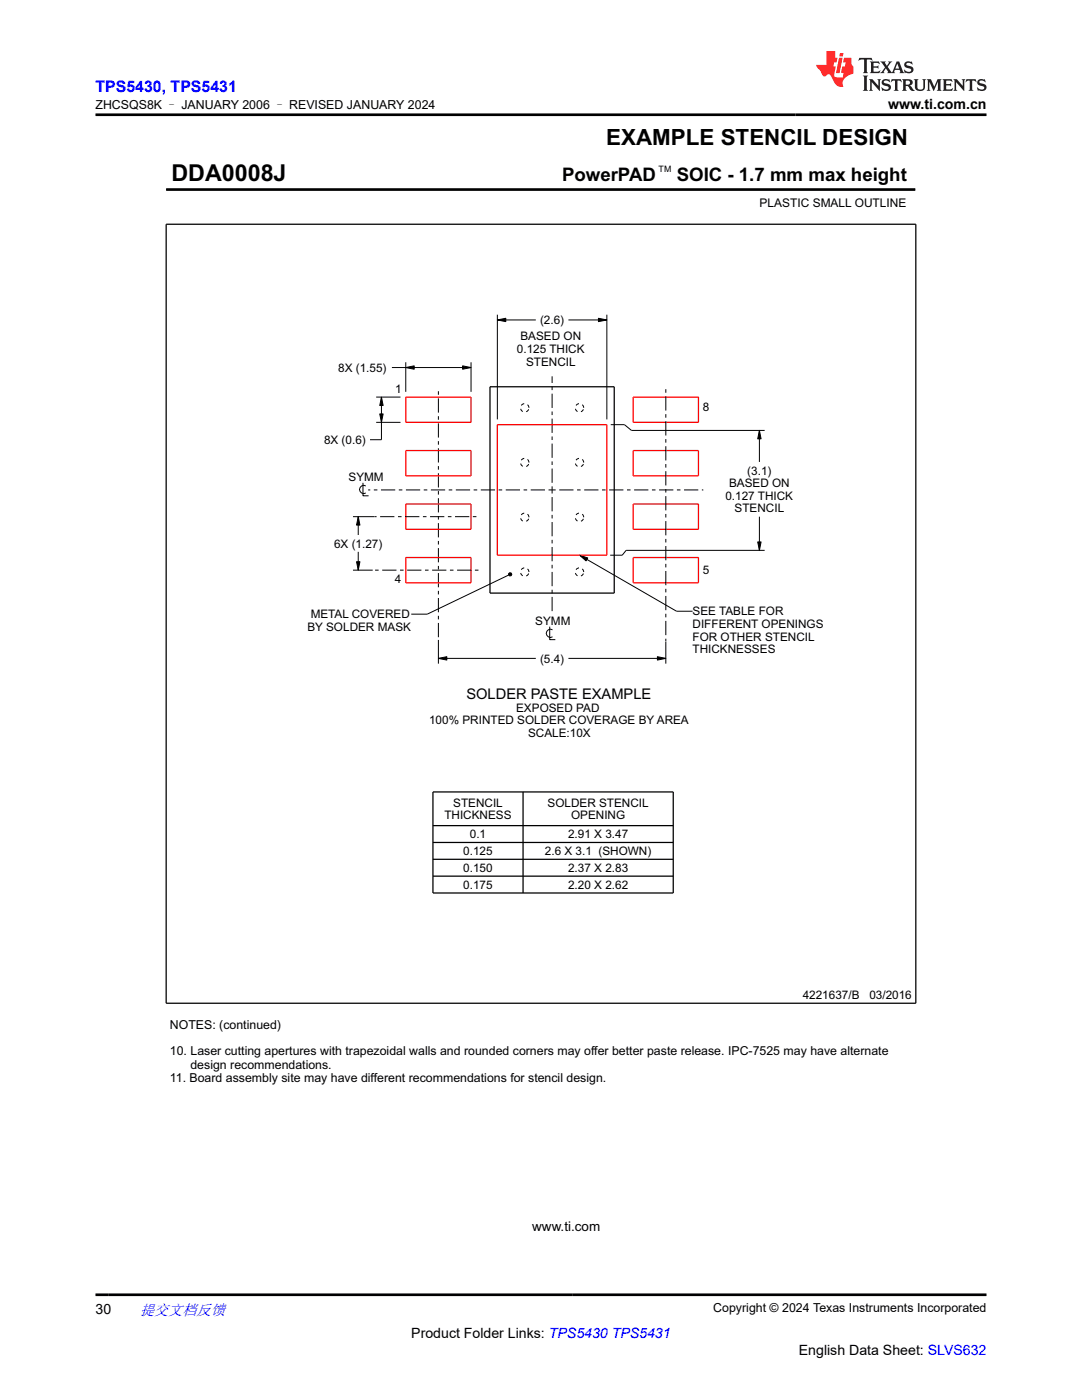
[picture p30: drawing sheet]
<svg xmlns="http://www.w3.org/2000/svg" width="216mm" height="279mm" viewBox="0 0 216 279" stroke-linecap="round" stroke-linejoin="round" font-family="sans-serif">
<defs><g id="words">
<text font-size="4.6" x="34.2" y="36.2">DDA0008J</text>
<text font-size="4.5" x="121" y="29">EXAMPLE STENCIL DESIGN</text>
<g font-size="3.7">
<text x="112.1" y="36.2">PowerPAD</text>
<text x="135" y="36.2">SOIC - 1.7 mm max height</text>
</g>
<text font-size="3.2" fill="#00f" x="19" y="18.3">TPS5430, TPS5431</text>
<text font-size="3" fill="#00f" x="27.9" y="262.4">提交文档反馈</text>
<text font-size="2.9" x="93.1" y="139.4">SOLDER PASTE EXAMPLE</text>
<g font-size="2.8">
<text x="177.2" y="21.7">www.ti.com.cn</text>
<text x="19" y="262.1">30</text>
<text x="82.1" y="266.9">Product Folder Links: TPS5430 TPS5431</text>
<text x="159.4" y="270.3">English Data Sheet: SLVS632</text>
</g>
<text font-size="2.7" x="106.2" y="245.7">www.ti.com</text>
<g font-size="2.5">
<text x="19" y="21.8">ZHCSQS8K – JANUARY 2006 – REVISED JANUARY 2024</text>
<text x="33.9" y="205.3">NOTES: (continued)</text>
<text x="33.9" y="210.6">10. Laser cutting apertures with trapezoidal walls and rounded corners may offer better paste release. IPC-7525 may have alternate</text>
<text x="33.9" y="215.9">11. Board assembly site may have different recommendations for stencil design.</text>
<text x="38" y="213.3">design recommendations.</text>
<text x="142.3" y="261.8">Copyright © 2024 Texas Instruments Incorporated</text>
</g>
<text font-size="2.4" x="151.6" y="41.2">PLASTIC SMALL OUTLINE</text>
<g font-size="2.3">
<text x="107.8" y="64.7">(2.6)</text>
<text x="103.1" y="70.5">0.125 THICK</text>
<text x="103.9" y="67.9">BASED ON</text>
<text x="67.5" y="74.2">8X (1.55)</text>
<text x="105" y="73">STENCIL</text>
<text x="78.9" y="78.4">1</text>
<text x="140.3" y="82">8</text>
<text x="64.7" y="88.6">8X (0.6)</text>
<text x="149.1" y="94.7">(3.1)</text>
<text x="69.5" y="96">SYMM</text>
<text x="144.8" y="99.8">0.127 THICK</text>
<text x="145.5" y="97.2">BASED ON</text>
<text x="146.6" y="102.3">STENCIL</text>
<text x="66.7" y="109.3">6X (1.27)</text>
<text x="78.8" y="116.4">4</text>
<text x="140.2" y="114.5">5</text>
<text x="61.3" y="125.9">BY SOLDER MASK</text>
<text x="62" y="123.4">METAL COVERED</text>
<text x="106.8" y="124.7">SYMM</text>
<text x="138.2" y="122.8">SEE TABLE FOR</text>
<text x="138.2" y="125.3">DIFFERENT OPENINGS</text>
<text x="138.2" y="127.9">FOR OTHER STENCIL</text>
<text x="138.2" y="130.4">THICKNESSES</text>
<text x="107.8" y="132.2">(5.4)</text>
<text x="103" y="142.1">EXPOSED PAD</text>
<text x="85.6" y="144.6">100% PRINTED SOLDER COVERAGE BY AREA</text>
<text x="105.4" y="147.1">SCALE:10X</text>
<text x="90.4" y="161">STENCIL</text>
<text x="109.3" y="161">SOLDER STENCIL</text>
<text x="88.7" y="163.5">THICKNESS</text>
<text x="93.8" y="167.3">0.1</text>
<text x="113.4" y="167.3">2.91 X 3.47</text>
<text x="113.9" y="163.5">OPENING</text>
<text x="92.4" y="170.7">0.125</text>
<text x="108.7" y="170.7">2.6 X 3.1 (SHOWN)</text>
<text x="92.4" y="177.4">0.175</text>
<text x="92.4" y="174">0.150</text>
<text x="113.4" y="177.4">2.20 X 2.62</text>
<text x="113.4" y="174">2.37 X 2.83</text>
<text x="160.2" y="199.4">4221637/B</text>
<text x="173.5" y="199.4">03/2016</text>
</g>
<text font-size="1.8" x="131.4" y="34.4">TM</text>
</g></defs>
<g fill="#000">
<path d="M76.1 79.2l.3 1.7h-.6zM81 73.4l1.6-.4v.7zM92.3 73l1.7 .4-1.7 .3zM99.2 63.9l1.7-.4v.7zM119.4 63.5l1.7 .4-1.7 .3zM75.8 82.6h.6l-.3 1.7zM151.5 85.9l.4 1.7h-.7zM71.5 103.1l.3 1.7h-.7zM71.1 112.1h.7l-.3 1.7zM101.5 114.5l.2-.2 .3 .1 .1 .2-.1 .3-.3 .1-.2-.2zM115.7 110.8l1.6 .6-.4 .5zM151.2 108.2h.7l-.4 1.6z"/>
<path d="M87.5 131.4l1.7-.3v.6zM131.2 131.1l1.7 .3-1.7 .3z"/>
</g>
<g fill="none" stroke="#000" stroke-width=".2">
<path d="M33.1 37.8h149.5M182.6 37.6v.4M75.1 79.2h4.8M76.1 79.2l.3 1.7h-.6zM76.1 79.2v8.6h-2.3M78.2 73.4h15.8M81 73.4l1.6-.4v.7zM81 72.3v5.9M92.3 73l1.7 .4-1.7 .3zM94 72.3v5.9M99.2 63.9l1.7-.4v.7zM99.2 62.8v20.9"/>
<path d="M99.2 63.9h7.7M113.4 63.9h7.7M119.4 63.5l1.7 .4-1.7 .3zM121.1 62.8v20.9M72.4 96.4v2.5h1.1M73 97a.82 .82 0 0 0-1.3 .7 .82 .82 0 0 0 1.3 .7M75.1 84.3h4.8M75.8 82.6h.6l-.3 1.7zM121.9 84.8h2.7l1.4 1.1h26.6M151.5 85.9l.4 1.7h-.7zM151.5 85.9v6.3M70.4 113.8h4"/>
<path d="M70.4 103.1h4.2M71.1 112.1h.7l-.3 1.7zM71.5 103.1l.3 1.7h-.7zM71.5 103.1v3.7M71.5 110.1v3.7M101.5 114.8l-16.2 7.8h-3.2M101.5 114.5l.2-.2 .3 .1 .1 .2-.1 .3-.3 .1-.2-.2zM115.7 110.8l1.6 .6-.4 .5zM115.7 110.8l19.3 11.2h3.2M151.2 108.2h.7l-.4 1.6zM151.5 103.1v6.7M152.6 109.8h-27.7l-.7 1h-2.4"/>
<path d="M87.5 131.4l1.7-.3v.6zM87.5 131.4h19.4M87.5 127.7v4.7M109.7 125.1v2.6h1.1M110.2 125.7a.82 .82 0 0 0-1.2 .7 .82 .82 0 0 0 1.2 .7M113.4 131.4h19.5M131.2 131.1l1.7 .3-1.7 .3zM132.9 128.1v4.3"/>
</g>
<path d="M33.2 44.8h149.5v155.4h-149.5zM97.8 77.2h24.8v41.2h-24.8zM86.4 158h47.9v20.2h-47.9zM104.4 158v20.2M86.4 174.9h47.9M86.4 171.5h47.9M86.4 168.1h47.9M86.4 164.8h47.9" fill="none" stroke="#000" stroke-width=".25"/>
<path d="M33.1 37.8h149.5" fill="none" stroke="#000" stroke-width=".53"/>
<path d="M81 79.2h13v5.1h-13zM126.3 79.2h13.1v5.1h-13.1zM81 89.9h13v5.1h-13zM99.2 84.8h21.9v26h-21.9zM126.3 89.9h13.1v5.1h-13.1zM81 100.6h13v5h-13zM81 111.3h13v5h-13zM126.3 111.3h13.1v5h-13.1zM126.3 100.6h13.1v5h-13.1z" fill="none" stroke="#f00" stroke-width=".25"/>
<path d="M87.5 78.1v49.6M132.9 77.7v50.3M110.2 97.8v24.6M110.2 97.8v-22.7M110.2 97.8h-36.7M110.2 97.8h30.1M95.1 103.1h-20.4M95.5 113.8h-21.1" fill="none" stroke="#000" stroke-width=".2" stroke-dasharray=".7 .7 2.8 .7" stroke-linecap="butt"/>
<g fill="none" stroke="#000" stroke-width=".2" stroke-dasharray=".7 .7" stroke-linecap="butt">
<circle cx="104.7" cy="81.4" r=".84"/>
<circle cx="104.7" cy="92.3" r=".84"/>
<circle cx="115.6" cy="81.4" r=".84"/>
<circle cx="115.6" cy="92.3" r=".84"/>
<circle cx="104.7" cy="114.2" r=".84"/>
<circle cx="104.7" cy="103.2" r=".84"/>
<circle cx="115.6" cy="114.2" r=".84"/>
<circle cx="115.6" cy="103.2" r=".84"/>
</g>
<path d="M171.5 11.6l-.2 .5 .5-.2h.6v.1v2.2l-.2 .4h1l-.2-.4v-2.2v-.1h.5l.5 .2-.1-.5zM173.6 12.3l.2 .4v1.5l-.2 .4h1.9l.1-.6a1.08 1.08 0 0 1-1.3 .2v-.7h.6l.4 .2v-.7l-.4 .2h-.6v-.5l.2-.2a1 1 0 0 1 1 .3l-.1-.5zM175.7 12.3l.9 1.1-1 1.2h.9l-.2-.2 .5-.8 .4 .8-.2 .2h1.6l-.2-.2 .2-.5h.9l.1 .5-.1 .2h.9l-.2-.3-.8-2h-.5l-.9 2.2-.9-1.1 .9-1.1h-.8l.2 .2-.4 .6-.4-.6 .2-.2zM179 12.7l.4 1h-.7zM180.7 12.4a.65 .65 0 0 0-.2 .7 .65 .65 0 0 0 .6 .5l.6 .1 .1 .3a.79 .79 0 0 1-.7 .4 .79 .79 0 0 1-.7-.5l.1 .7 .2-.1a.93 .93 0 0 0 1.1 .1 .93 .93 0 0 0 .4-1 1.46 1.46 0 0 0-1.2-.6l-.1-.3a1.09 1.09 0 0 1 1.2 .2l-.2-.6-.1 .1-.5-.2zM172.2 15.1l.2 .4v2.2l-.2 .4h1l-.2-.4v-2.2l.2-.4zM173.4 15.8l.2 .4v1.5l-.2 .4h.8l-.3-.4 .1-1.3 1.6 1.8v-2l.2-.4h-.7l.1 .2 .1 1.1-1.2-1.3zM176.2 15.9a.65 .65 0 0 0-.2 .8 .65 .65 0 0 0 .6 .4l.6 .2 .1 .2a.79 .79 0 0 1-.7 .4 .79 .79 0 0 1-.7-.5l.1 .7 .2-.1a.93 .93 0 0 0 1.1 .1 .93 .93 0 0 0 .4-.9 1.46 1.46 0 0 0-1.2-.6l-.1-.4a1.09 1.09 0 0 1 1.2 .2l-.1-.6-.2 .1-.5-.1zM177.9 15.8l-.1 .6a.63 .63 0 0 1 .8-.3v1.6l-.3 .4h1l-.2-.4v-1.6a.66 .66 0 0 1 .8 .3l-.1-.6zM180 15.8l.2 .4v1.5l-.2 .4h1l-.2-.2-.1-.7h.5l.1 .2a.79 .79 0 0 0 1.2 .6l-1-.9a.61 .61 0 0 0 .6-.6 .61 .61 0 0 0-.5-.7zM180.8 16.1h.1a.47 .47 0 0 1 .5 .1 .47 .47 0 0 1 .1 .5l-.1 .1-.7 .1zM182.3 15.8l.2 .2a2.27 2.27 0 0 0 .4 2 1.04 1.04 0 0 0 1.7-.7v-1.3l.2-.2h-.8l.2 .4v1.1a.6 .6 0 0 1-.6 .6 .6 .6 0 0 1-.6-.6v-1.1l.3-.4zM184.9 15.8l.2 .4v1.5l-.2 .4h.8l-.3-.4v-1.4l.9 1.9 .9-1.9v1.4l-.3 .4h1l-.2-.4v-1.5l.2-.4h-.8l-.7 1.5-.6-1.5zM188.1 15.8l.2 .4v1.5l-.2 .4h1.9l.1-.6a1.09 1.09 0 0 1-1.3 .2v-.7h.6l.4 .2v-.6l-.4 .2h-.6v-.6l.2-.1a1.01 1.01 0 0 1 1 .3l-.1-.6zM190.2 15.8l.3 .4v1.5l-.3 .4h.8l-.2-.4v-1.3l1.6 1.8v-2l.2-.4h-.7l.2 .2v1.1l-1.2-1.3zM192.8 15.8l-.1 .6a.63 .63 0 0 1 .8-.3v1.6l-.3 .4h1l-.2-.4v-1.6a.66 .66 0 0 1 .8 .3l-.1-.6zM195.2 15.9a.65 .65 0 0 0-.2 .8 .65 .65 0 0 0 .6 .4l.6 .2 .2 .2a.79 .79 0 0 1-.7 .4 .79 .79 0 0 1-.7-.5l.1 .7 .2-.1a.93 .93 0 0 0 1 .1 .93 .93 0 0 0 .5-.9 1.46 1.46 0 0 0-1.3-.6v-.4a1.09 1.09 0 0 1 1.2 .2l-.2-.6-.2 .1-.5-.1z" fill="#231f20"/>
<path d="M164.9 10.2v2.8h-2l.1 .3 .8 1a.95 .95 0 0 0 1 .9 .59 .59 0 0 1 .5-.4 .59 .59 0 0 1 .5 .4l.4 .7a1.59 1.59 0 0 0 2.1 1.4 1.61 1.61 0 0 1 1-2.3l1-.3-.1-1.5a1.59 1.59 0 0 1-.3-1.7h-1.5l-.2 .9h.6l-.2 .9h-.5l-.2 1v.2l.4 .1-.1 .9h-.7a.73 .73 0 0 1-1-.7l.3-1.5h-.5l.1-.9h.5l.2-.9h-.5v-1.3zM167.4 11.5l-.6 3.1h.7l.6-3.1zM167.6 10.6l-.1 .6h.7l.1-.6z" fill="#ed1c24"/>
<path d="M19 22.9h177.8M19 258.4h177.8" fill="none" stroke="#000" stroke-width=".53"/>
<use href="#words"/>
</svg>
